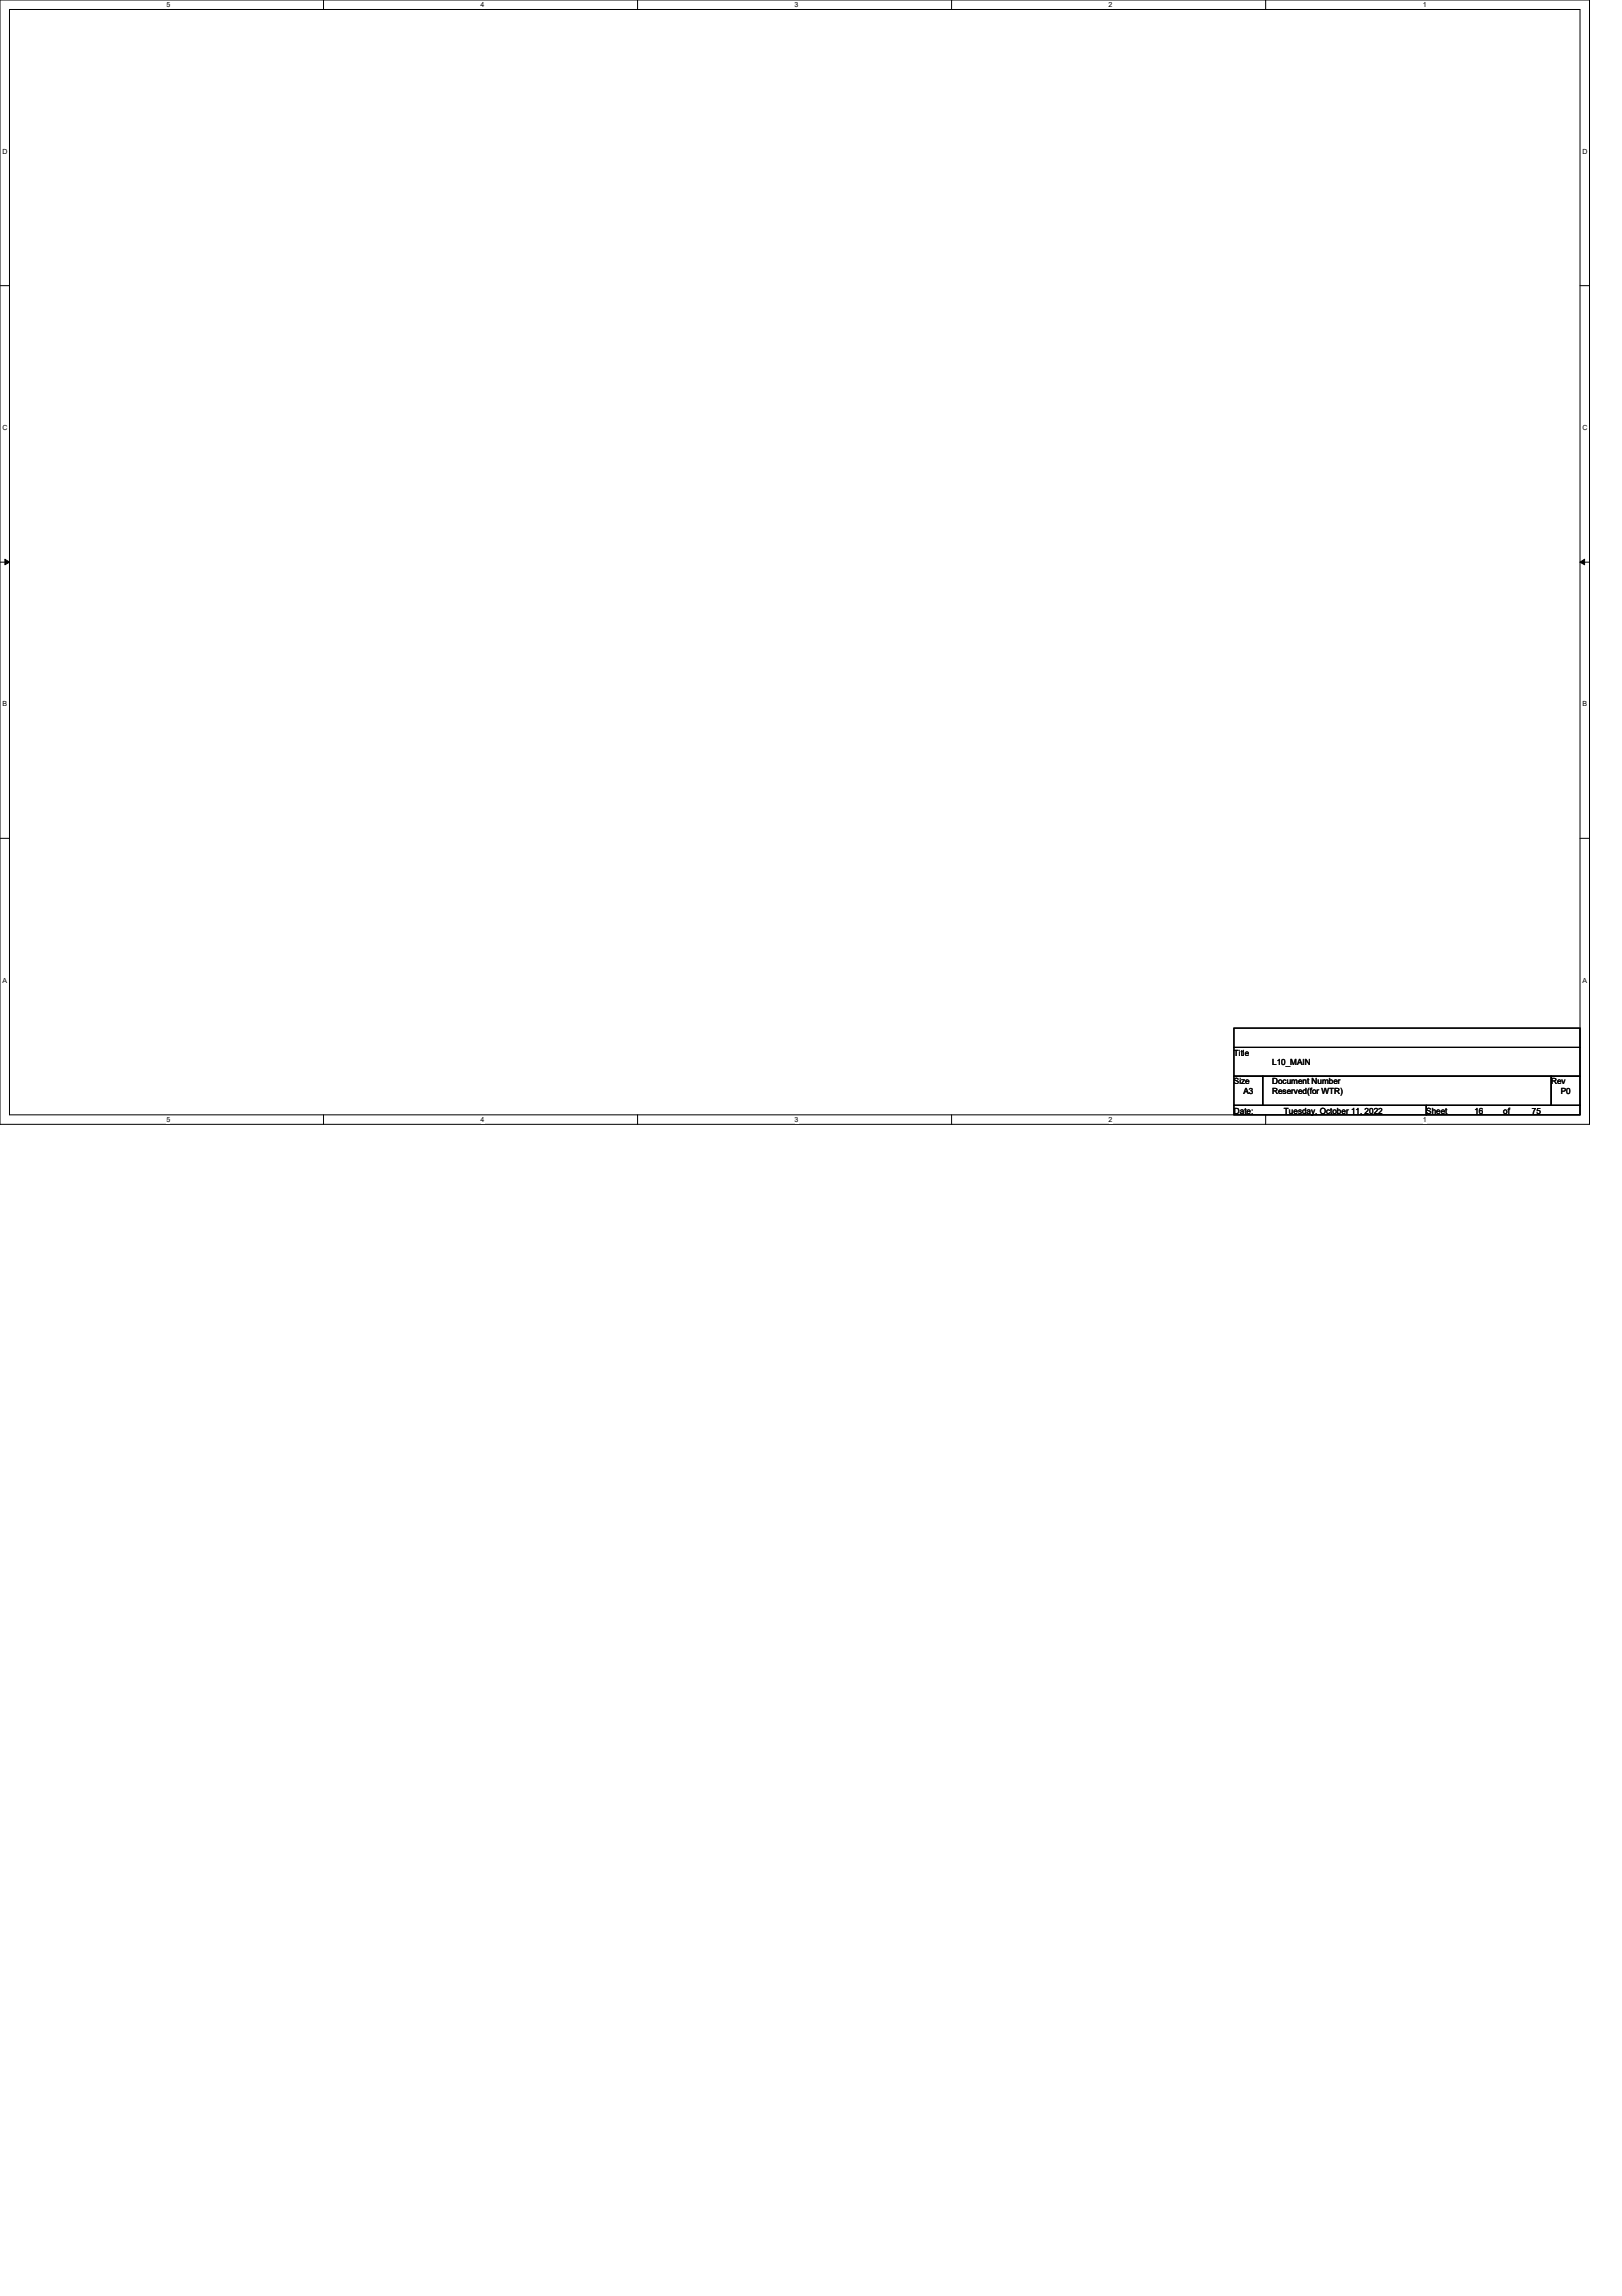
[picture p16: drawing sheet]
<svg xmlns="http://www.w3.org/2000/svg" width="210mm" height="297mm" viewBox="0 0 210 297" stroke-linecap="round" stroke-linejoin="round" font-family="sans-serif">
<defs><g id="words">
<g font-size="1.1">
<text x="159.7" y="136.6">Title</text>
<text x="164.6" y="137.8">L10_MAIN</text>
<text x="159.7" y="140.3">Size</text>
<text x="160.9" y="141.6">A3</text>
<text x="164.6" y="140.3">Document Number</text>
<text x="164.6" y="141.6">Reserved(for WTR)</text>
<text x="200.7" y="140.3">Rev</text>
<text x="202" y="141.6">P0</text>
<text x="159.7" y="144.1">Date:</text>
<text x="166.2" y="144.1">Tuesday, October 11, 2022</text>
<text x="184.6" y="144.1">Sheet</text>
<text x="190.8" y="144.1">16</text>
<text x="194.5" y="144.1">of</text>
<text x="198.2" y="144.1">75</text>
</g>
<g font-size=".9">
<text x="21.5" y=".9">5</text>
<text x="62.2" y=".9">4</text>
<text x="102.8" y=".9">3</text>
<text x="143.5" y=".9">2</text>
<text x="184.1" y=".9">1</text>
<text x=".3" y="19.9">D</text>
<text x="204.8" y="19.9">D</text>
<text x=".3" y="55.6">C</text>
<text x="204.8" y="55.6">C</text>
<text x=".3" y="91.4">B</text>
<text x="204.8" y="91.4">B</text>
<text x=".3" y="127.1">A</text>
<text x="204.8" y="127.1">A</text>
<text x="21.5" y="145.2">5</text>
<text x="62.2" y="145.2">4</text>
<text x="102.8" y="145.2">3</text>
<text x="143.5" y="145.2">2</text>
<text x="184.1" y="145.2">1</text>
</g>
</g></defs>
<path d="M0 0h205.7v145.5h-205.7zM1.2 1.2h203.3v143h-203.3z" fill="none" stroke="#000" stroke-width=".13"/>
<g fill="#fff">
<path d="M21.5 .1h.6v1h-.6z"/>
<path d="M21.5 144.4h.6v1h-.6z"/>
</g>
<path d="M41.9 0v1.2M41.9 144.2v1.3" fill="none" stroke="#000" stroke-width=".13"/>
<g fill="#fff">
<path d="M62.2 .1h.5v1h-.5z"/>
<path d="M62.2 144.4h.5v1h-.5z"/>
</g>
<path d="M82.5 0v1.2M82.5 144.2v1.3" fill="none" stroke="#000" stroke-width=".13"/>
<g fill="#fff">
<path d="M102.8 .1h.5v1h-.5z"/>
<path d="M102.8 144.4h.5v1h-.5z"/>
</g>
<path d="M123.1 0v1.2M123.1 144.2v1.3" fill="none" stroke="#000" stroke-width=".13"/>
<g fill="#fff">
<path d="M143.5 .1h.5v1h-.5z"/>
<path d="M143.5 144.4h.5v1h-.5z"/>
</g>
<path d="M163.8 0v1.2M163.8 144.2v1.3" fill="none" stroke="#000" stroke-width=".13"/>
<g fill="#fff">
<path d="M184.1 .1h.5v1h-.5z"/>
<path d="M184.1 144.4h.5v1h-.5z"/>
<path d="M.3 19.1h.7v1h-.7z"/>
<path d="M204.8 19.1h.6v1h-.6z"/>
<path d="M.3 54.8h.7v1h-.7z"/>
<path d="M204.8 54.8h.6v1h-.6z"/>
</g>
<path d="M0 37h1.2M204.5 37h1.2" fill="none" stroke="#000" stroke-width=".13"/>
<g fill="#fff">
<path d="M.3 90.6h.6v1h-.6z"/>
<path d="M204.8 90.6h.6v1h-.6z"/>
</g>
<path d="M0 72.7h1.2M.6 72.3l.6 .4-.6 .4zM204.5 72.7l.6-.4v.8zM204.5 72.7h1.2" fill="none" stroke="#000" stroke-width=".13"/>
<path d="M.6 72.3l.6 .4-.6 .4zM204.5 72.7l.6-.4v.8z" fill="#000"/>
<g fill="#fff">
<path d="M.3 126.3h.6v1h-.6z"/>
<path d="M204.8 126.3h.6v1h-.6z"/>
</g>
<path d="M0 108.5h1.2M204.5 108.5h1.2M159.7 133h44.8v2.5h-44.8zM159.7 135.5h44.8v3.7h-44.8zM159.7 139.2h3.7v3.8h-3.7zM163.4 139.2h37.3v3.8h-37.3zM200.7 139.2h3.8v3.8h-3.8zM159.7 143h24.9v1.2h-24.9zM184.6 143h19.9v1.2h-19.9z" fill="none" stroke="#000" stroke-width=".13"/>
<use href="#words"/>
</svg>
